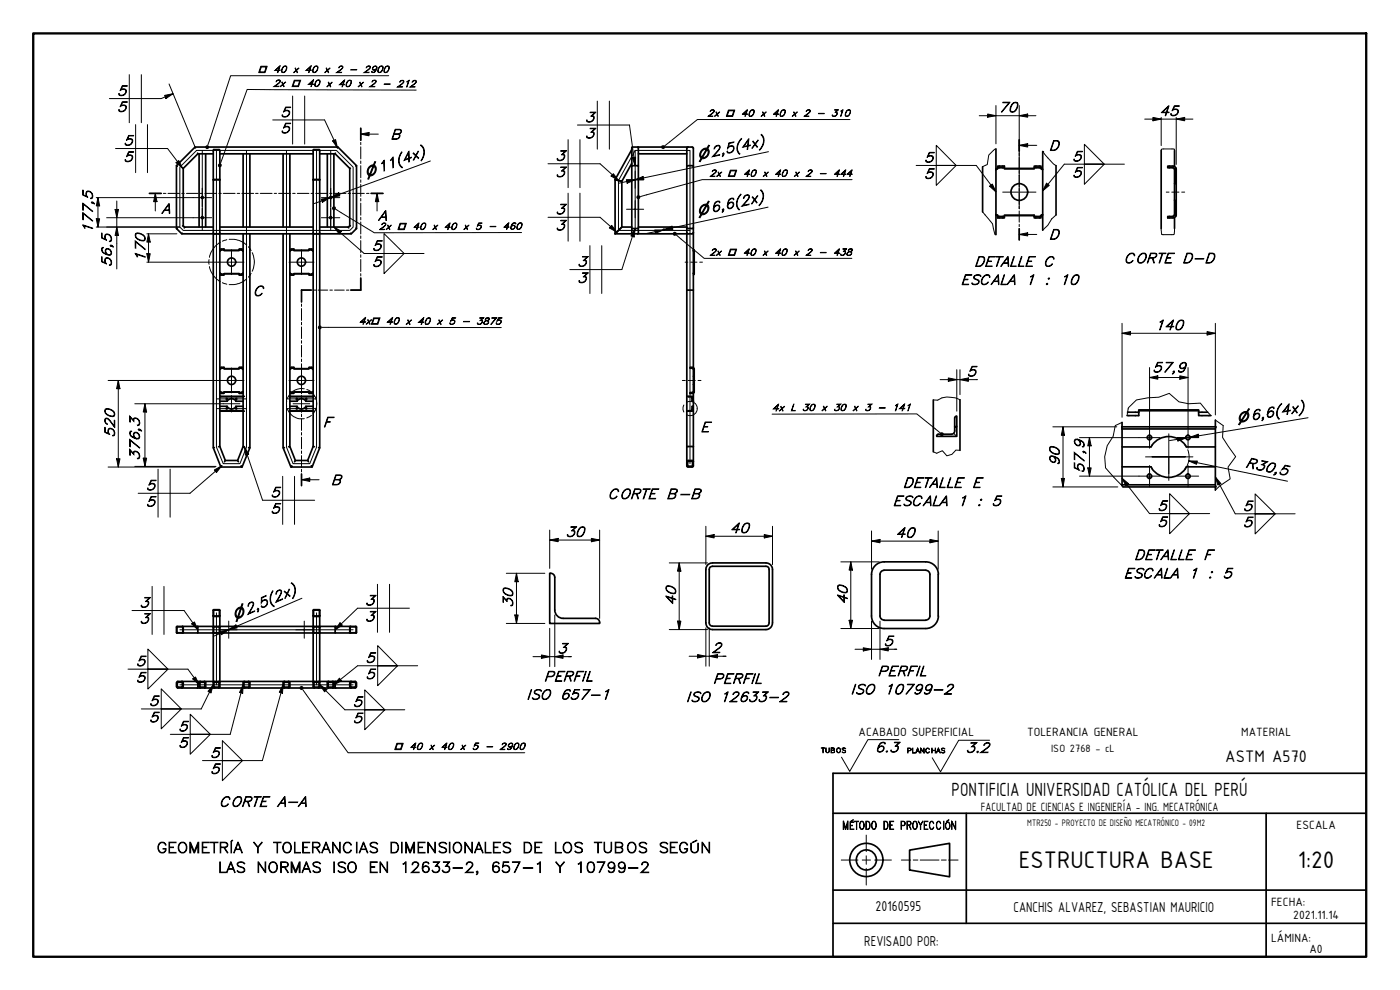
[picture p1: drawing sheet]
<svg xmlns="http://www.w3.org/2000/svg" width="420mm" height="297mm" viewBox="0 0 420 297" stroke-linecap="round" stroke-linejoin="round" font-family="sans-serif">
<defs><g id="words">
<g font-size="7.7">
<text x="305.8" y="260.5">ESTRUCTURA BASE</text>
<text x="389.5" y="260.5">1:20</text>
</g>
<text font-size="6.2" x="285.6" y="238.7">PONTIFICIA UNIVERSIDAD CATÓLICA DEL PERÚ</text>
<text font-size="5.4" x="367.7" y="228.8">ASTM A570</text>
<g font-size="4.6">
<text x="262.8" y="273.3">20160595</text>
<text x="304.2" y="273.6">CANCHIS ALVAREZ, SEBASTIAN MAURICIO</text>
<text x="259.4" y="283.9">REVISADO POR:</text>
</g>
<g font-size="4.3">
<text x="47" y="255.9">GEOMETRÍA</text>
<text x="76" y="255.9">Y</text>
<text x="82" y="255.9">TOLERANCIAS</text>
<text x="116.8" y="255.9">DIMENSIONALES</text>
<text x="156.7" y="255.9">DE</text>
<text x="166.1" y="255.9">LOS</text>
<text x="178.2" y="255.9">TUBOS</text>
<text x="197.5" y="255.9">SEGÚN</text>
<text x="65.4" y="261.8">LAS</text>
<text x="76.9" y="261.8">NORMAS</text>
<text x="99.6" y="261.8">ISO</text>
<text x="110.6" y="261.8">EN</text>
<text x="120.1" y="261.8">12633-2,</text>
<text x="147.3" y="261.8">657-1</text>
<text x="166.7" y="261.8">Y</text>
<text x="172.7" y="261.8">10799-2</text>
</g>
<g font-size="4.2">
<text x="35.1" y="28.7">5</text>
<text x="35.1" y="33.5">5</text>
<text x="84.1" y="35.1">5</text>
<text x="299.6" y="33.6">70</text>
<text x="347.9" y="34.7">45</text>
<text x="84.1" y="39.9">5</text>
<text x="117.1" y="41.8">B</text>
<text x="175.5" y="36.6">3</text>
<text x="175.5" y="41.5">3</text>
<text x="37" y="43.6">5</text>
<text x="314.7" y="45.1">D</text>
<text x="37" y="48.5">5</text>
<text x="166.6" y="48.2">3</text>
<text x="166.6" y="53.1">3</text>
<text x="277.2" y="48.7">5</text>
<text x="277.2" y="53.6">5</text>
<text x="321.7" y="48.4">5</text>
<text x="321.7" y="53.2">5</text>
<text x="48.5" y="64.1">A</text>
<text x="166.6" y="64.2">3</text>
<text x="27.8" y="70.1" transform="rotate(-90 27.8 70.1)">177,5</text>
<text x="113.5" y="66.2">A</text>
<text x="166.6" y="69.1">3</text>
<text x="314.7" y="71.8">D</text>
<text x="111.6" y="75.2">5</text>
<text x="33.5" y="80.2" transform="rotate(-90 33.5 80.2)">56,5</text>
<text x="43.6" y="78.7" transform="rotate(-90 43.6 78.7)">170</text>
<text x="111.6" y="80">5</text>
<text x="173.2" y="79.9">3</text>
<text x="292.3" y="79.9">DETALLE C</text>
<text x="337.2" y="78.9">CORTE D-D</text>
<text x="75.8" y="88.8">C</text>
<text x="173.2" y="84.8">3</text>
<text x="288.2" y="85.4">ESCALA 1 :</text>
<text x="317.9" y="85.4">10</text>
<text x="346.5" y="99">140</text>
<text x="290.1" y="112.9">5</text>
<text x="345.8" y="111.7">57,9</text>
<text x="34.4" y="131.4" transform="rotate(-90 34.4 131.4)">520</text>
<text x="96.8" y="128.1">F</text>
<text x="210.1" y="129.6">E</text>
<text x="41.9" y="138.2" transform="rotate(-90 41.9 138.2)">376,3</text>
<text x="317.9" y="139.9" transform="rotate(-90 317.9 139.9)">90</text>
<text x="325.4" y="142" transform="rotate(-90 325.4 142)">57,9</text>
<text x="373.6" y="140.1" transform="rotate(12 373.6 140.1)">R30,5</text>
<text x="43.7" y="147.1">5</text>
<text x="81.1" y="149.1">5</text>
<text x="99.3" y="145.5">B</text>
<text x="182.3" y="149.7">CORTE B-B</text>
<text x="270.9" y="146.3">DETALLE E</text>
<text x="43.7" y="151.9">5</text>
<text x="81.1" y="154">5</text>
<text x="267.8" y="151.8">ESCALA 1</text>
<text x="293.1" y="151.8">: 5</text>
<text x="347.3" y="153.2">5</text>
<text x="372.9" y="153.3">5</text>
<text x="169.7" y="161">30</text>
<text x="219" y="159.9">40</text>
<text x="268.7" y="161.3">40</text>
<text x="347.3" y="158">5</text>
<text x="372.9" y="158.1">5</text>
<text x="340.3" y="167.9">DETALLE</text>
<text x="361.1" y="167.9">F</text>
<text x="337.2" y="173.5">ESCALA 1 :</text>
<text x="366.8" y="173.5">5</text>
<text x="41.8" y="182.2">3</text>
<text x="109.5" y="181.6">3</text>
<text x="153.9" y="182.4" transform="rotate(-90 153.9 182.4)">30</text>
<text x="202.8" y="181.7" transform="rotate(-90 202.8 181.7)">40</text>
<text x="254.3" y="181.4" transform="rotate(-90 254.3 181.4)">40</text>
<text x="41.8" y="187.1">3</text>
<text x="109.5" y="186.4">3</text>
<text x="167.2" y="196">3</text>
<text x="213.6" y="195.8">2</text>
<text x="265.1" y="193.8">5</text>
<text x="40.7" y="199.8">5</text>
<text x="109.6" y="198.8">5</text>
<text x="109.6" y="203.7">5</text>
<text x="263.3" y="202.8">PERFIL</text>
<text x="40.7" y="204.7">5</text>
<text x="157.9" y="209.9">ISO 657-1</text>
<text x="163.1" y="204.4">PERFIL</text>
<text x="213.9" y="205.1">PERFIL</text>
<text x="255.2" y="208.3">ISO 10799-2</text>
<text x="44.6" y="211.8">5</text>
<text x="105.8" y="212">5</text>
<text x="205.8" y="210.6">ISO 12633-2</text>
<text x="44.6" y="216.6">5</text>
<text x="53.4" y="219.4">5</text>
<text x="105.8" y="216.9">5</text>
<text x="53.4" y="224.3">5</text>
<text x="63" y="227.3">5</text>
<text x="262.5" y="225.7">6.3</text>
<text x="289.8" y="225.8">3.2</text>
<text x="63" y="232.1">5</text>
<text x="65.7" y="242">CORTE A-A</text>
</g>
<g font-size="4.1">
<text x="209.6" y="47.9" transform="rotate(-12 209.6 47.9)">⌀2,5(4x)</text>
<text x="110" y="53.2" transform="rotate(-20 110 53.2)">⌀11(4x)</text>
<text x="209.5" y="64.7" transform="rotate(-12 209.5 64.7)">⌀6,6(2x)</text>
<text x="371.5" y="126.8" transform="rotate(-9 371.5 126.8)">⌀6,6(4x)</text>
<text x="70.5" y="186" transform="rotate(-23 70.5 186)">⌀2,5(2x)</text>
</g>
<g font-size="3.9">
<text x="257.6" y="220.8">ACABADO SUPERFICIAL</text>
<text x="308.2" y="220.8">TOLERANCIA GENERAL</text>
<text x="372.5" y="220.8">MATERIAL</text>
<text x="294.3" y="243.3">FACULTAD DE CIENCIAS E INGENIERÍA - ING. MECATRÓNICA</text>
<text x="389.1" y="248.7">ESCALA</text>
<text x="381.5" y="271.8">FECHA:</text>
<text x="388.1" y="275.8">2021.11.14</text>
<text x="381.5" y="282.6">LÁMINA:</text>
<text x="393" y="285.8">A0</text>
</g>
<text font-size="3.4" x="315.5" y="225.7">ISO 2768 - cL</text>
<text font-size="3.3" x="252.8" y="248.8">MÉTODO DE PROYECCIÓN</text>
<text font-size="3" x="308.3" y="248">MTR250 - PROYECTO DE DISEÑO MECATRÓNICO - 09M2</text>
<g font-size="2.8">
<text x="82.1" y="21.8">40 x 40 x</text>
<text x="100.8" y="21.8">2 -</text>
<text x="109.1" y="21.8">2900</text>
<text x="82" y="26">2x</text>
<text x="92.1" y="26">40 x</text>
<text x="101.5" y="26">40 x 2 -</text>
<text x="119.1" y="26.1">212</text>
<text x="212.3" y="34.9">2x</text>
<text x="222.4" y="34.9">40 x 40 x</text>
<text x="241.1" y="34.9">2 - 310</text>
<text x="212.9" y="52.9">2x</text>
<text x="223" y="52.9">40 x 40 x 2 -</text>
<text x="250" y="52.9">444</text>
<text x="113.7" y="68.9">2x</text>
<text x="123.8" y="68.9">40 x 40 x</text>
<text x="142.6" y="68.9">5 - 460</text>
<text x="212.9" y="76.6">2x</text>
<text x="222.9" y="76.6">40 x</text>
<text x="232.3" y="76.6">40 x</text>
<text x="241.7" y="76.6">2 -</text>
<text x="250" y="76.6">438</text>
<text x="107.8" y="97.3">4x□</text>
<text x="115.9" y="97.3">40 x 40 x</text>
<text x="134.6" y="97.3">5 - 3875</text>
<text x="231.7" y="123.3">4x L 30 x</text>
<text x="250.1" y="123.2">30 x</text>
<text x="259.4" y="123.2">3 -</text>
<text x="267.7" y="123.2">141</text>
<text x="122.9" y="224.9">40 x 40 x</text>
<text x="141.6" y="224.9">5 - 2900</text>
</g>
<g font-size="2.7">
<text x="77.5" y="21.8">□</text>
<text x="87.5" y="26">□</text>
<text x="217.8" y="34.9">□</text>
<text x="218.4" y="52.9">□</text>
<text x="119.3" y="68.9">□</text>
<text x="218.4" y="76.6">□</text>
<text x="118.3" y="224.9">□</text>
</g>
<g font-size="2">
<text x="246.4" y="225.9">TUBOS</text>
<text x="272.2" y="225.9">PLANCHAS</text>
</g>
</g></defs>
<!-- layer: Sombreado (ISO) -->
<g fill="none" stroke="#000" stroke-width=".3">
<path d="M352.5 54.8l.3 .3M352.8 50.6l.2 .2M352.5 63.8l.5 .5M206.7 118.9l-.1 .1M208.1 112.3l.2 .4M208.1 116.3l.2 .5M207.1 139.9l-.3 .2M207.3 123.2l.2 .2M208.1 138.9l-.3 .2M286.2 130l.9 .9M53 188.4l.1 .1M54.9 189.5h.1"/>
<path d="M64.1 183.6l-.1 .2M64.8 182.9l-.1 .2M65.1 187.9l.1 .2M65.8 189.3l.2 .2M94.1 189.3l-.1 .2M94.9 187.9l-.1 .2M95.2 182.9v.2M95.9 183.6v.2M106.4 187.9l.2 .2M106.9 188.2l.1 .1M53.5 206.2l-.1 .2M54.5 204.5l-.1 .2"/>
<path d="M60.1 206.2l-.3 .1M61.7 205.2l-.2 .1M64 205.7l.2 .2M64.5 206.2l.3 .2M73 205.7l.2 .2M73.5 206.2l.3 .2M86.4 206.2l-.2 .2M87 205.7l-.3 .2M95.4 206.2l-.2 .2M95.9 205.7l-.1 .2M98.2 205.2l.3 .1M99.9 206.2l.2 .1"/>
<path d="M106.4 206.2l-.2 .2M107 205.1l-.3 .4"/>
</g>
<!-- layer: Visible (ISO) -->
<g fill="none" stroke="#000" stroke-width=".51">
<path d="M53.1 49.8l-.1-.1v18.9M54.8 50.5h.2v17.2M58.5 44.1h42.9l-.1 .3M58.7 44.4l-.2-.3-5.5 5.6M59.3 46l.1 .2-4.4 4.3M59.4 46.2h4.6M59.8 46.2v21.9M61.7 46.2v21.9M64 54h2M66 46.2h28M73 46.2v21.9M75 46.2v21.9"/>
<path d="M85 46.2v21.9M87 46.2v21.9M94 54h1.9M95.9 46.2h4.7M98.2 46.2v21.9M100.2 46.2v21.9M100.6 46.2l4.4 4.3h.2M100.6 46v.2M101.4 44.1l5.6 5.6-.2 .1M105 50.5v17.2l.2 .1M107 49.7v18.9l-.2-.1M184.6 53.9l2 .5v13.7l-2 2.1z"/>
<path d="M189.6 49.8h2M189.6 44.9l-5 9 2 .5 3-5.4M191.6 44.4v-.3h16.1l.4 .3v25.4M191.6 44.4v25.6l-.2 .2M191.6 44.4l-.2-.3-1.8 .1v25.8l.2 .2M191.6 46.2h14.5M206.1 49.9l.3-.2h1.4l.3 .2M206.5 44.1l-.4 .3v25.5l.3 .3h1.4l.3-.4M294.9 50v13.6M298.9 44.7v25.7M298.9 50.8v.1M299.4 49.8h2v.5h-2z"/>
<path d="M299.4 50.5l-.5 .3M299.4 50.3v.4l-.5 .1M301.4 50.3v.4h9v-.4M301.4 50.5h9M310.4 49.8h2v.5h-2zM312.4 50.5l.5 .3M312.4 50.3v.4l.5 .1M312.8 50.8l.1 .1M312.9 45.5v23.6M316.9 49.7v14.8M348.5 45.1v23.5M352 49.8h-1.5v.5h1.5"/>
<path d="M352 50.3l.5 .5M352 49.8l.6 .2 .4 .8M352.5 50.8v4.3h.5v-4.3M352.5 45.1v4.9M352.5 55.1v5M353 50.5l-.5 .2M353 55.1v5M53.1 68.5l-.1 .1 1.5 1.6M54.7 70l-.2 .2h9.7M54.8 67.8l.6 .3M64 70.2v64.2l.3-.1M64 68.1h-8.6l-.1 .3"/>
<path d="M64.2 70.2l-.2-.1 .1-25.2h1.7l.2 .2v24.9l-.2 .2M64.2 70.2h31.6M66 70.2v48.7M66 68.1h28M66 75.2v.1M66.2 74.7h1v.3h-1zM66.2 75.1l-.2 .1M66.2 75l-.2 .2M67.2 75v.2h4.6v-.2M67.2 75.1h4.6M71.8 74.7h.9v.3h-.9zM72.7 75.1l.3 .1"/>
<path d="M72.7 75l.3 .2M73 75.2v.1M73 70.2v48.7M75 70.2v64.2M85 70.2v64.2M87 70.2v48.7M87 75.2v.1M87.2 74.7h1v.3h-1zM87.2 75.1l-.2 .1M87.2 75l-.2 .2M88.2 75v.2h4.5v-.2M88.2 75.1h4.5"/>
<path d="M92.7 74.7h1v.3h-1zM93.7 75.1l.3 .1M93.7 75l.3 .2M94 75.2v.1M94 70.2v48.7M94.2 70.2l-.2-.2 .1-25.1 1.8 .1v25.1l-.1 .1M95.9 70.2v64.2l-.3-.1M95.9 68.1h8.7v.3M105 67.7l-.4 .4M105.3 70l.1 .2h-9.6M107 68.6l-1.6 1.6M189.6 68.5h2"/>
<path d="M189.6 68.1h-3l-2 2.1h21.5M191.6 68.1h14.5M206.1 68.4l.2 .2h1.6l.2-.2M206.1 70.2v16.8M206.2 70.1l-.1 .1M208.1 75.2h.2M208.1 75.3h.2v6.7M208.1 69.8v17.2M208.1 74.9l.2 .2M208.3 75.1v.1M208.3 75.1l-.2 .1M208.3 75.2v.1"/>
<path d="M298.9 64.3v.1M299.4 64.9h2v.5h-2zM299.4 64.7l-.5-.3 .5 .2v.3M301.4 64.9v-.3h9v.3M301.4 64.7h9M310.4 64.9h2v.5h-2zM312.4 64.7l.5-.3-.5 .2v.3M312.9 64.3l-.1 .1M352 64.9h-1.5v.5h1.5M352.5 64.4l-.5 .5M352.5 64.4v-4.3h.5v4.3M352.5 64.6l.5 .1"/>
<path d="M352.5 65.3v3.3M353 64.4l-.4 .8-.6 .2M66 82h.1M66.2 82.3h1v.2h-1zM66.2 82.2l-.2-.2 .2 .3M67.2 82.3v-.2h4.6v.2M67.2 82.2h4.6M71.8 82.3h.9v.2h-.9zM72.7 82.2l.3-.2-.3 .3M73 82h.1M87 82h.1M87.2 82.3h1v.2h-1z"/>
<path d="M87.2 82.2l-.2-.2 .2 .3M88.2 82.3v-.2h4.5v.2M88.2 82.2h4.5M92.7 82.3h1v.2h-1zM93.7 82.2l.3-.2-.3 .3M94 82h.1M206.1 87v52.8l.4 .3h1.2M206.1 87h2v23.3M208.1 82h.2M208.1 82.1l.2 .1M208.3 82.2l-.2 .3M208.3 82v.2"/>
<path d="M66 117.5h.1M66 118.9v.1M66 118.9l7 .1M66 119v4.2M66 119h7M66 110.8h.1M66.2 117.8h1v.2h-1zM66.2 110.2h1v.3h-1zM66.2 117.7l-.2-.2 .2 .3M66.2 110.6l-.2 .1M66.2 110.5l-.2 .2M67.2 117.8v-.2h4.6v.2"/>
<path d="M67.2 110.5v.2h4.6v-.2M67.2 117.7h4.6M67.2 110.6h4.6M71.8 110.2h.9v.3h-.9zM71.8 117.8h.9v.2h-.9zM72.7 117.7l.3-.2-.3 .3M72.7 110.6l.3 .1M72.7 110.5l.3 .2M73 110.8h.1M73 117.5h.1M73 119v4.2M86.9 118.9l.1 .1"/>
<path d="M86.9 118.9h7.1M87 117.5h.1M87 119v4.2M87 119h7M87 110.8h.1M87.2 117.8h1v.2h-1zM87.2 110.2h1v.3h-1zM87.2 117.7l-.2-.2 .2 .3M87.2 110.5l-.2 .2 .2-.1M88.2 117.8v-.2h4.5v.2M88.2 110.5v.2h4.5v-.2M88.2 117.7h4.5"/>
<path d="M88.2 110.6h4.5M92.7 110.2h1v.3h-1zM92.7 117.8h1v.2h-1zM93.7 117.7l.3-.2-.3 .3M93.7 110.5l.3 .2-.3-.1M94 110.8h.1M94 118.9v.1M94 119v4.2M94 117.5h.1M206.5 119l1.3-.1-.1 .7M206.5 119l1.1 .1 .1 1.3 .1-.8M207.8 117.8h-.7v.2h.7"/>
<path d="M207.8 110.2h-.7v.3h.7M207.9 110.5l.2 .2M207.9 110.3l.4 .4v2.2h-.2v-2.2M208.1 117.5v-2.1h.2v2.1M208.1 118v21.8l-.4 .3M208.1 112.9v2.5M208.3 117.6l-.4 .4M208.3 117.7l-.2-.1-.2 .2M208.3 112.9v2.5M208.3 110.6l-.2 .1M288.1 119.9v15.2M64 134.4l2.3 5.7 .2-.4"/>
<path d="M66 123.4v10.6h-.4M66 134l1.6 4.2-.2 .3M66 120.4h2.1a1.56 1.56 0 0 1 2.7 0h2.2M66 121.9l2.2 .1M66 123.2v.2M66 123.2h7M67.6 138.2h3.7l.3 .3M68.2 122.1a1.56 1.56 0 0 0 2.6 0M72.4 139.7l.2 .4h-6.3M73 121.9l-2.3 .1M73 123.2l-7 .2M73 123.4v10.6"/>
<path d="M73.3 134h-.3l-1.7 4.2M74.6 134.3l.4 .1-2.4 5.7M85.3 134.3l-.3 .1 2.3 5.7M86.6 134h.4l1.6 4.2M86.9 123.4h7.1M87 121.9l2.2 .1M87 123.2l-.1 .2M87 120.4h2.2a1.55 1.55 0 0 1 2.6 0h2.2M87 123.4v10.6M87 123.2h7M87.6 139.7l-.3 .4h6.4M89.2 122.1a1.56 1.56 0 0 0 2.5 0"/>
<path d="M92.3 138.2h-3.7l-.2 .3M94 134l-1.7 4.2 .3 .3M94 121.9l-2.2 .1M94 123.2v.2M94 123.4v10.6M94 134h.4M95.9 134.4l-2.2 5.7-.3-.4M206.1 134h2M206.4 138.5v1.3l1.3 .1M207.6 123l-.1 .2-1.1 .2M207.7 123l.1-.3v.7h-1.4M207.7 122.7v-.8l.1 .8"/>
<path d="M207.7 138.4l-1.3 .1M207.7 138.2h-1.2l-.4 .3M207.7 138.4l.1 .1M207.7 138.2l.4 .3M207.8 138.5l-.1 1.4M280.1 120v15.6M281.6 130.3l-.4 .2-.1 .4h6v-2.9h-.6v1.3a.99 .99 0 0 1-1 1M281.6 130.3h3.9M286.5 128v-2.6l.4-.5h.2v3.1M336.7 128.7v-.6h28.2l-.2 .6M336.7 126.7v1.4M336.7 128.7v16.8"/>
<path d="M336.7 128.7h28M338.4 123.7h3.4M341.8 123.7v-.7h17.9v.7M341.8 123.2h17.9M341.8 123.7v1h-3.5M355.7 133.6l.3 .5h8.7M355.8 133.6a6.1 6.1 0 0 0-10.4 .5h-8.7M359.7 123.7v1h3.7M359.7 123.7h2.8M364.7 126v2.1M364.7 128.7v16.8M336.7 145.5v.2"/>
<path d="M336.7 140.1h8.7a6 6 0 0 0 10.4 .5M336.7 145.5h28M364.7 145.5l.2 .6h-27.9M364.7 140.1h-8.7l-.3 .5M364.7 146.1v1M165.2 172h-.2v15.1h15v-.3M165.3 172a1.24 1.24 0 0 1 1.2 1.2v9.9M212.4 169.5l1.5-.6h16a1.95 1.95 0 0 1 1.9 2v16a1.95 1.95 0 0 1-1.9 2h-16a1.96 1.96 0 0 1-2.1-2v-16zM213.1 170.2l.8-.3h16a.88 .88 0 0 1 .9 1v16a.98 .98 0 0 1-.9 1h-16a.98 .98 0 0 1-1-1v-16zM265.3 171.1h12.5M265.3 171.1a1.24 1.24 0 0 0-1.2 1.3v12.4M277.8 171.1a1.24 1.24 0 0 1 1.3 1.3v12.4"/>
<path d="M281.6 172.3v12.5M281.6 172.4a3.8 3.8 0 0 0-3.8-3.8h-12.5a3.8 3.8 0 0 0-3.7 3.8v12.4M53.1 188.1l1.8 .1-.1 1.6-1.7 .1M53.1 189.9h10.9M53.1 187.9h10.9M53.2 187.9l-.2 .3v1.5l.2 .3M53.2 188.1v1.8M54.8 187.9l.2 .2v1.7l-.2 .2M59.3 187.9v2M63.9 184.7l.3 .3M63.9 189.8l.3 .2M64 183.1v6.6"/>
<path d="M64.1 184.7l.1 .1M64.2 183.1l-.1 1.7M64.2 182.9l-.3 .3M64.2 188.1v1.8M64.2 187.9l-.3 .3M64.2 187.9h1.6M64.2 189.9h1.6M64.2 188.1h1.6M64.2 184.8h1.6M64.2 183.1h1.6M64.2 185h1.6M64.2 182.9h1.6"/>
<path d="M65.8 183.1v1.7M65.8 182.9l.2 .3v6.5l-.2 .3M65.8 188.1v1.8M65.8 187.9l.2 .3M65.8 184.7v.1M66 184.7l-.2 .3M66 189.9h29.9M66 187.9h28M94 189.9v14.7M94 184.7l.2 .3M94.1 184.7l.1 .1M94.2 187.9h1.6"/>
<path d="M94.2 189.9h1.6M94.2 188.1h1.6M94.2 184.8h1.6M94.2 183.1h1.6M94.2 185h1.6M94.2 182.9h1.6M94.2 183.1l-.1 1.7M94.2 182.9l-.2 .3v6.5l.2 .3M94.2 187.9l-.2 .3M94.2 188.1v1.8M95.8 183.1l.1 1.7M95.8 188.1v1.8"/>
<path d="M95.8 182.9l.2 .3M95.8 187.9l.2 .3M95.9 184.7l-.1 .1M95.9 189.9v14.7M95.9 189.9h10.9M95.9 183.1v6.6M95.9 187.9h10.9M96 184.7l-.2 .3M96 189.8l-.2 .2M100.6 187.9v2M105.2 187.9l-.2 .3v1.5l.2 .3M106.8 188.1v1.8"/>
<path d="M106.8 187.9l.2 .2v1.7l-.2 .2M106.8 188.1h-1.7v1.7l1.7 .1M166.5 183a2.51 2.51 0 0 0 2.5 2.5M169 185.5h9.7a1.24 1.24 0 0 1 1.3 1.3M261.6 184.8a3.8 3.8 0 0 0 3.7 3.8h12.5a3.8 3.8 0 0 0 3.8-3.8M264.1 184.8a1.34 1.34 0 0 0 1.2 1.3l12.5-.1a1.24 1.24 0 0 0 1.3-1.2M53 204.8v1.2M53 206.1l.3 .3h53.3l.3-.3M53.2 204.8v1.2M53.3 206.1l1.3 .1M54.6 204.5l.3 .3M54.6 204.7l.1 .1"/>
<path d="M54.6 204.7l-1.3 .1M54.7 206.1l-.1 .1M54.7 204.8v1.2M54.9 206.1l-.3 .3M55 204.8v1.2M59.2 204.5v1.9M59.8 206.1l.3 .3M60 206.1h1.5M60 206l.1-1.3h1.3l.1 1.3M60.1 204.5h-6.7l-.4 .3M60.1 204.5h3.9M60.1 204.5l-.3 .3v1.2"/>
<path d="M61.4 204.5l.3 .3v1.2M61.7 206.1l-.3 .3M64 206.1l.4 .3M64 204.6v-14.7h2l-.1 14.7M64.2 204.8v1.2M64.3 206.1l.1 .1M64.3 204.5h1.3M64.3 206.2h1.3M64.3 204.7h1.3M64.4 204.5l-.4 .3v1.2M64.4 204.7l-.1 .1M65.6 204.5l.4 .3v1.2"/>
<path d="M65.6 204.7l.1 1.3M65.7 206.1l-.1 .1M66 206.1l-.4 .3M66 204.5h28M73 204.8v1.2M73 206.1l.4 .3M73.2 204.8v1.2M73.3 206.1h1.4M73.3 204.8h1.4M73.4 204.5l-.4 .3M74.6 204.5l.3 .3M74.7 204.8v1.2"/>
<path d="M74.9 206.1l-.3 .3M75 204.8v1.2M85 204.8v1.2M85 206.1l.4 .3M85.2 204.8v1.2M85.3 206.1l.1 .1M85.3 204.7l1.4 .1M85.4 204.5l-.4 .3M85.4 204.7l-.1 .1M86.6 204.5l.3 .3 .1 1.2M86.7 206.1l-1.4 .1M86.7 204.8v1.2"/>
<path d="M86.9 206.1l-.3 .3M94 206.1l.3 .3M94.2 206.1l.1 .1M94.3 204.5l-.3 .3v1.2M94.3 204.7l-.1 1.3M94.4 204.5h1.2M94.4 206.2h1.2M94.4 204.7h1.2M95.6 204.7l.1 .1M95.6 204.5l.3 .3v1.2M95.7 206.1l-.1 .1M95.8 204.8v1.2"/>
<path d="M95.9 206.1l-.3 .3M95.9 204.5h10.7l.3 .3M98.2 206.1l.4 .3M98.5 206.1l1.3 .1M98.6 204.5l-.4 .3v1.2M99.8 204.7h-1.3v1.3M99.9 204.5l.3 .3v1.2M99.9 204.7v1.3M99.9 206.1v.1M100.2 206.1l-.3 .3M100.7 204.5v1.9M105 204.8v1.2"/>
<path d="M105 206.1l.4 .3M105.2 204.8v1.2M105.3 206.1l.1 .1M105.3 204.7l1.4 .1M105.4 204.7l-.1 .1M105.4 204.5l-.4 .3M106.7 206.1l-1.4 .1M106.7 204.8v1.2M107 204.8v1.2"/>
<circle cx="60.7" cy="59.3" r=".29"/>
<circle cx="99.2" cy="59.3" r=".29"/>
<circle cx="190.6" cy="53.9" r=".03"/>
<circle cx="305.9" cy="57.6" r="2.51"/>
<circle cx="60.7" cy="65.3" r=".29"/>
<circle cx="69.5" cy="78.6" r="1.24"/>
<circle cx="90.5" cy="78.6" r="1.24"/>
<circle cx="99.2" cy="65.3" r=".29"/>
<circle cx="190.6" cy="62.8" r=".03"/>
<circle cx="199.2" cy="68.9" r=".16"/>
<circle cx="68" cy="119.7" r=".16"/>
<circle cx="69.5" cy="114.1" r="1.24"/>
<circle cx="70.9" cy="119.7" r=".16"/>
<circle cx="89.1" cy="119.7" r=".16"/>
<circle cx="90.5" cy="114.1" r="1.24"/>
<circle cx="91.9" cy="119.7" r=".16"/>
<circle cx="68" cy="122.6" r=".16"/>
<circle cx="70.9" cy="122.6" r=".16"/>
<circle cx="89.1" cy="122.6" r=".16"/>
<circle cx="91.9" cy="122.6" r=".16"/>
<circle cx="345" cy="131.3" r=".67"/>
<circle cx="356.5" cy="131.3" r=".67"/>
<circle cx="345" cy="142.9" r=".67"/>
<circle cx="356.5" cy="142.9" r=".67"/>
<circle cx="68.7" cy="188.9" r=".03"/>
<circle cx="91.3" cy="188.9" r=".03"/>
</g>
<g fill="#000">
<circle cx="66" cy="118.9" r=".25"/>
<circle cx="73" cy="118.9" r=".25"/>
<circle cx="86.9" cy="118.9" r=".25"/>
<circle cx="94" cy="118.9" r=".25"/>
<circle cx="66" cy="123.4" r=".25"/>
<circle cx="73" cy="123.4" r=".25"/>
<circle cx="86.9" cy="123.4" r=".25"/>
<circle cx="94" cy="123.4" r=".25"/>
<circle cx="207.8" cy="120.4" r=".25"/>
</g>
<path d="M298.9 44.7l-.3 .1-1.9 1.7-.4 2.9-1.4 .6M312.9 45.5l.7 .9a10.9 10.9 0 0 0 3.3 3.3M312.9 45.5h.1M348.5 45.1a.48 .48 0 0 1 .2-.4 .48 .48 0 0 1 .5 0h3l.3 .4M294.9 63.6l3 3.6 .7 3.1 .3 .1M316.9 64.5l-1.2 1.1-1.2 2-1.6 1.5M348.5 68.6l.1 1.7 .2 .1 3.6-.1 .1-1.7M288.1 119.9a7.5 7.5 0 0 0-6.5 0l-1.5 .1M288.1 135.1h-1.3l-1.1 1.2-1.5 .5-1.4-1.6-1.7 .8-1-.4M336.7 126.7l-2 1-.6 3.2-1.8 2.8-.8 3.3 .3 3.4 5.2 5.7M338.3 124.7l.3-2.3 2.5-2.4 3.4-.6 3.3-.2 3.1-1.2 2.9 2.6 2.9 .5 3.5-.1 3.2 3.7M364.7 126l2.4 1.7-.2 3.5 3.9 5.8-2.2 3.1 .6 3.6-3.1 2.1-1.4 1.3" fill="none" stroke="#000" stroke-width=".3"/>
<g fill="none" stroke="#000" stroke-width=".3">
<path d="M108.3 38.5v3.6M44.8 58h3.6M46.6 58l.5 2.5h-1zM46.6 58v5.3M49 58h.8M50.4 58h3.5M54.5 58h.8M55.9 58h3.6M60.1 58h.7M61.5 58h3.5M65.7 58h.7M67 58h3.5"/>
<path d="M71.2 58h.7M72.6 58h3.5M76.7 58h.8M78.1 58h3.6M82.3 58h.7M83.6 58h3.6M87.8 58h.8M89.2 58h3.5M93.3 58h.8M94.7 58h3.6M98.9 58h.7M100.3 58h3.5"/>
<path d="M104.5 58h.7M105.8 58h3.5M108.3 40.2l2.4-.5v1.1zM108.3 42.7v.7M108.3 44.1v3.6M108.3 48.3v.8M108.3 49.7v3.6M108.3 54v.7M108.3 55.3v3.6M108.3 59.5v.8M108.3 40.2h5.2M110 58h.7"/>
<path d="M111.4 58h3.5M113.2 58l.5 2.5h-1.1zM113.2 58v5.3M305.9 43.6l2.5-.5v1zM305.9 42v3.3M305.9 45.9v.8M305.9 47.3v3.4M305.9 51.2v.8M305.9 52.6v3.4M305.9 56.6v.7M305.9 58v3.3M305.9 43.6h5.2"/>
<path d="M108.3 60.9v3.7M108.3 65.2v.8M108.3 66.6v3.6M108.3 70.8v.8M108.3 72.2v3.6M108.3 76.4v.8M108.3 77.8v3.7M305.9 70.3l2.5-.5v1zM305.9 62v.7M305.9 63.3v3.4M305.9 67.3v.7M305.9 68.6v3.4"/>
<path d="M305.9 70.3h5.2M90.5 91.2v.7M90.5 92.6v3.5M90.5 96.7v.8M90.5 98.1v3.5M93.4 87h-2.9v3.6M94 87h.8M95.4 87h3M99 87h.8M100.4 87h2.9M103.9 87h.8M108.3 82.1v.7"/>
<path d="M108.3 83.4v3.6h-3M90.5 102.2v.8M90.5 103.6v3.5M90.5 107.7v.8M90.5 109.1v3.5M90.5 113.3v.7M90.5 114.6v3.6M90.5 118.8v.7M90.5 120.1v3.6M90.5 124.3v.7M90.5 125.7v3.4M90.5 129.8v.7"/>
<path d="M90.5 131.2v3.5M90.5 135.3v.8M90.5 136.7v3.5M90.5 143.9l2.5-.5v1zM90.5 140.8v.8M90.5 142.2v3.5M90.5 143.9h5.3"/>
</g>
<path d="M108.3 38.5v3.6M44.8 58h3.6M111.4 58h3.5M305.9 42v3.3M305.9 68.6v3.4M93.4 87h-2.9v3.6M108.3 83.4v3.6h-3M90.5 142.2v3.5" fill="none" stroke="#000" stroke-width=".51"/>
<g fill="#000">
<path d="M108.3 40.2l2.4-.5v1.1z" fill-rule="evenodd"/>
<path d="M305.9 43.6l2.5-.5v1z" fill-rule="evenodd"/>
<path d="M46.6 58l.5 2.5h-1z" fill-rule="evenodd"/>
<path d="M113.2 58l.5 2.5h-1.1z" fill-rule="evenodd"/>
<path d="M305.9 70.3l2.5-.5v1z" fill-rule="evenodd"/>
<path d="M90.5 143.9l2.5-.5v1z" fill-rule="evenodd"/>
</g>
<!-- layer: Contorno de detalle (ISO) -->
<g fill="none" stroke="#000" stroke-width=".3">
<path d="M62.7 77.9v1.4M62.9 80a6.9 6.9 0 0 0 3.2 4.5M66.1 72.7a6.6 6.6 0 0 0-3.2 4.5M68.1 71.9l-1.4 .5M68.8 71.8a6.7 6.7 0 0 1 5.2 1.7M74.5 74l.9 1.2M75.7 75.8a6.5 6.5 0 0 1 0 5.6M66.7 84.8l1.4 .5M74 83.7a6.7 6.7 0 0 1-5.2 1.7M75.4 82l-.9 1.2M91.3 116.6a4.7 4.7 0 0 0-5.1 3M92.1 116.9l1.4 .8"/>
<path d="M94 118.2a4.5 4.5 0 0 1 0 5.9M86 120.3v1.6M86.2 122.7a4.5 4.5 0 0 0 5.1 2.9M93.5 124.6l-1.4 .8M205.2 121.5l-.2 .8 .2 1.3M206.1 120.7a2.14 2.14 0 0 1 3.1 1.9 2.14 2.14 0 0 1-3.1 1.8"/>
</g>
<!-- layer: Borde (ISO) -->
<path d="M10 10h400v277.1h-400z" fill="none" stroke="#000" stroke-width=".7"/>
<g fill="none" stroke="#000" stroke-width=".51">
<path d="M410 232h-160v55.1h130v-43.1M250 244h160M273 255.1l12-2.1v10.1l-12-2.1zM290 244v33M250 277h160M250 267.1h160"/>
<circle cx="260" cy="258" r="5"/>
<circle cx="260" cy="258" r="3"/>
</g>
<path d="M252.5 258h5M258.8 258h2.4M260 250.6v4.9M260 256.8v2.5M262.5 258h5M270.5 258h2.8M274.1 258h1.4M276.2 258h5.6M282.5 258h1.5M284.7 258h2.8M260 260.5v5" fill="none" stroke="#000" stroke-width=".3"/>
<g fill="none" stroke="#000" stroke-width=".3">
<path d="M54 50.2l5-5.1h42l5 5.1v17.9l-1 1h-50l-1-1zM60.7 45.1v24M65 45.1v89.1l2 4.9h5l2-4.9v-89.1M86 45.1v89.1l1.9 4.9h5.1l2-4.9v-89.1M99.3 45.1v24M190.6 45.1l-5 9.1v14.9h21.5M190.6 45.1h16.5v94M190.6 45.1v24M65 119.7h9M86 119.7h9M65 122.6h9M86 122.6h9"/>
<path d="M54 189h52M65 183.9v21.6M95 183.9v21.6M54 205.5h52"/>
</g>
<g fill="none" stroke="#000" stroke-width=".3">
<path d="M38.8 22.4v14.4M40.7 37.4v14.4M42.4 22.4v14.4M44.3 37.4v14.4M49.4 28.6l2.5-.5-2.1 1.5zM50.7 25.2l7.8 18.9M51.9 28.1l-3.5 1.5h-15.6M81.9 36h15.5l3.9 8.4M87.8 28.8v14.4M91.4 28.8v14.4M116.6 22.7h-47.4l-6.8 20.8M124.9 27l-50.7-.2-8 22.2"/>
<path d="M173.3 37.5h15.6l1.7 12.2M179.3 30.3v14.5M182.9 30.3v14.5M255.1 35.9h-45.8l-9.8 7.8M34.7 44.6h15.6l4.5 5.9M52.8 48.8l.9-.6 1.1 2.3zM99.8 42.3l.9-.4 .6 2.5zM164.5 49.1h15.6l5.5 5.1M170.5 41.9v14.4M170.5 58v14.4M174.1 41.9v14.4M174.1 58v14.4"/>
<path d="M184.1 52.1l1.5 2.1-2.2-1.4zM189.7 47.3l1.1-.1-.2 2.5zM255.7 53.9h-44.9l-18.6 5.1M275 49.6h18l5.9 8M281 43.6l6 6h-6zM281 49.6h6l-6 6zM297 55.9l.8-.7 1.1 2.4zM314.1 55l.8 .6-2 1.7zM325.4 43.3l6 6h-6zM325.4 49.3h6l-6 6zM337.4 49.3h-18l-6.5 8M100.2 68.1l2.2 1.3-.6 .8z"/>
<path d="M100.2 68.1l9.1 8h18M100.8 62.8l11.5 7h44.2M115.3 70.1l6 6h-6zM115.3 76.1h6l-6 6zM164.5 65.2h15.6l5 4.4M177 73.7v14.4M180.6 73.7v14.4M183.6 67.6l1.5 2-2.2-1.2zM190.6 68.6l-.3 2.5-.9-.3zM190.6 68.6l-4 12.3h-15.6M203 70.5l8.3 7h44.4M96.6 98.2l53.8 .1"/>
<path d="M66.5 139.7l-9.5 8.3h-15.5M73.3 134l1.3 2.3-.9 .3zM73.3 134l5.5 16.1h15.6M231.7 124.3l43.4-.1 7.1 5.7M47.4 140.8v14.4M51.1 140.8v14.4M64.3 141l2.2-1.3-1.5 2.1zM84.8 142.9v14.4M88.4 142.9v14.4M336.7 143.5l2 1.6-.8 .6zM336.7 143.5l8.3 10.6h18M351 148.1l6 6h-6z"/>
<path d="M351 154.1h6l-6 6zM364.7 143.1l1.7 2-.9 .4zM364.7 143.1l6 11.1h18M376.7 148.2l6 6h-6zM376.7 154.2h6l-6 6zM45.7 175.9v14.5M49.2 175.9v14.5M113.3 175.3v14.4M116.9 175.3v14.4M39.6 183.2h15.6l4.2 5.8M44.4 194.7l6 6.1h-6zM57.5 187.2l.9-.6 1 2.4z"/>
<path d="M102 186.9l.7 .7-2.1 1.4zM113.3 193.7l6 6.1h-6zM113.3 199.8h6l-6 5.9zM122.9 182.5h-15.6l-6.7 6.5M125.3 199.8h-18l-7.1 5.7M38.4 200.8h18l3.4 4.7M44.4 200.8h6l-6 5.9zM48.4 206.7l6 6h-6zM48.4 212.7h6l-6 6zM57.1 214.3l6 6h-6zM57.8 203.7l.9-.6 1.1 2.4zM64 205.5l-.7 2.4-.9-.5z"/>
<path d="M64 205.5l-3.6 7.2h-18M73 205.5l-.2 2.5-.9-.2zM73 205.5l-3.9 14.8h-18M85 205.5l-.2 2.5-1-.3zM85 205.5l-6.3 22.7h-17.9M90.9 206.9l13.6 19h53M95.9 205.5l2.2 1.4-.7 .7zM95.9 205.5l7.6 7.5h18M101.9 203.5l.6 .8-2.3 1.2zM109.5 207l6 6h-6zM109.5 213h6l-6 5.9zM57.1 220.3h6l-6 6z"/>
<path d="M66.7 222.2l6.1 6h-6.1zM66.7 228.2h6.1l-6.1 6zM269.7 221.9h-9.2l-5.5 9.5-2.5-4.2M297 222.1h-9.3l-5.4 9.5-2.5-4.2"/>
</g>
<!-- layer: Marca de centro (ISO) -->
<g fill="none" stroke="#000" stroke-width=".3">
<path d="M58 59.3h5.5M60.7 56.5v5.5M96.5 59.3h5.5M99.3 56.5v5.5M188 54h5.2M190.6 51.4v5.1M300.9 57.6h10M305.9 52.6v10M58 65.3h5.5M60.7 62.5v5.6M65.7 78.7h7.5M69.5 74.9v7.5"/>
<path d="M86.7 78.7h7.5M90.5 74.9v7.5M96.5 65.3h5.5M99.3 62.5v5.6M188 62.8h5.2M190.6 60.2v5.1M65.7 114.2h7.5M69.5 110.4v7.5M69.5 118.7v4.9M86.7 114.2h7.5M90.5 110.4v7.5M90.5 118.7v4.9"/>
<path d="M67 121.1h5M87.9 121.1h5.1M341.8 131.3h6.3M343.8 137.1h7h-5M345 128.1v6.4M345 139.7v6.3M350.8 130.2v11.9M350.8 137.1v7M353.4 131.3h6.3M355.7 137.1h-4.9h7.2M356.6 139.7v6.3M356.6 128.1v6.4"/>
<path d="M341.8 142.9h6.3M353.4 142.9h6.3M66.1 189h5.1M68.6 186.4v5.1M88.8 189h5.1M91.3 186.4v5.1"/>
</g>
<!-- layer: Cota (ISO) -->
<g fill="none" stroke="#000" stroke-width=".3">
<path d="M293.9 34.7h17M296.4 34.2l2.5 .5-2.5 .5zM298.9 31.7v11.5M305.9 34.7l2.5-.5v1zM305.9 31.7v20.9M343.5 35.7h14.5M346 35.2l2.5 .5-2.5 .5zM348.5 35.2v8.5M353 35.7l2.5-.5v1zM353 35.2v14.1M28.9 59.3h29.1M29.4 59.3l.5 2.5h-1z"/>
<path d="M29.4 59.3v8.8M96.5 59.7l2.4-.3-2.1 1.3zM98.9 59.4l-4.6 1.7M99.5 59.2l2.2-1.4 .3 1zM129.2 48.3l-29.7 10.9 2.4-.9M188 54h2.6l-2.4 1zM190.6 54l-4.9 1M190.7 53.9l2.3-1 .2 1zM230.6 45.5l-39.9 8.4 2.4-.5M28.9 65.6h1l-.5 2.5zM28.9 68.1h25M32 65.3h26"/>
<path d="M34.5 62.9h1.1l-.5 2.4zM35.1 68.1l.5 2.6h-1.1zM35.1 60.3v20.4M44.1 76.1h1l-.5 2.6zM44.1 70.2h9M44.1 78.7h21.6M44.6 70.2l.5 2.4h-1zM44.6 70.2v8.5M196.5 69h2.5l-2.3 1zM199 69l-4.8 1M199.4 68.9l2.3-1 .2 1zM230.5 62.2l-31.1 6.7 2.4-.5"/>
<path d="M336.7 100l2.6-.5v1zM336.7 100h28M336.7 97v28.2M362.3 99.5l2.4 .5-2.4 .5zM364.7 97v27.5M32.4 114.2h33.3M35.5 114.2l.5 2.4h-1zM35.5 114.2v25.9M282.1 113.9h11.3M284.6 113.4l2.5 .5-2.5 .5zM287.1 110.9v12.5M288.1 113.9l2.5-.5v1z"/>
<path d="M288.1 110.9v7.5M345 113.3l2.5-.5v1zM345 113.3h11.6M345 110.3v17.8M354.1 112.8l2.5 .5-2.5 .5zM356.6 110.3v17.8M35 137.7h1l-.5 2.4zM40.4 139.9h24.4M40.4 121.1h26.6M43 137.5h1l-.5 2.4zM43.5 121.1l.5 2.5h-1zM43.5 121.1v18.8"/>
<path d="M316 128.1h19.2M319 128.1l.5 2.5h-1zM319 128.1v18M324 131.3h17.8M327 131.3l.5 2.5h-1zM327 131.3v11.6M353.3 131.3l2.6 .1-2.4 .9zM355.9 131.4l-4.9 .8M356.5 134.9l.4 2.1M356.7 138.3l2.6 .1-.2 .9zM356.7 138.3l29.7 6.1M356.9 137.2l-.5 2.3-.9 1.5"/>
<path d="M357.2 131.2l2.4-.9 .1 .9zM392.6 125.3l-35.4 5.9 2.5-.4M32.4 140.1h32.2M165 159.1v11.4M180 159.1v26.4M211.8 157.9v11.5M231.8 157.9v11.5M261.6 159.3v11.5M281.6 159.3v11.5M316 146.1h19.5M318.5 143.6h1l-.5 2.5zM324 142.9h17.8"/>
<path d="M326.5 140.4h1l-.5 2.5zM90.6 179.5l-21.9 9.4 2.3-1M152 172h11.5M155 172l.5 2.5h-1zM155 172v15.1M165 162l2.5-.5v1zM165 162h15M177.5 161.5l2.5 .5-2.5 .5zM200.9 168.9h11.4M203.8 168.9l.5 2.5h-1zM203.8 168.9v20M211.8 160.9l2.5-.5v1z"/>
<path d="M211.8 160.9h20M229.4 160.4l2.4 .5-2.4 .5zM252.3 168.6h11.5M255.3 168.6l.5 2.5h-1zM255.3 168.6v20M261.6 162.4l2.5-.6v1.1zM261.6 162.4h20M279.1 161.8l2.5 .6-2.5 .5zM66.1 189.5l2.5-.5-2.1 1.4zM68.6 189l-4.6 1.9M68.7 188.9l2.1-1.4 .4 .9zM152 187.1h11.5"/>
<path d="M154.5 184.5h1l-.5 2.6zM160 197h11.4M162.5 196.5l2.5 .5-2.5 .5zM165 188.5v11.5M166.5 197l2.5-.5v1zM166.5 184.5v15.5M200.9 188.9h11.4M203.3 186.4h1l-.5 2.5zM206.8 196.9h11.1M209.4 196.4l2.4 .5-2.4 .5zM211.8 188.4v11.5M212.9 196.9l2.4-.5v1z"/>
<path d="M212.9 188.4v11.5M252.3 188.6h11.5M254.8 186.1h1l-.5 2.5zM256.6 194.8h12.5M259.1 194.4l2.5 .4-2.5 .5zM261.6 186.4v11.5M264.1 194.8l2.5-.4v.9zM264.1 186.4v11.5"/>
</g>
<g fill="#000">
<path d="M296.4 34.2l2.5 .5-2.5 .5z" fill-rule="evenodd"/>
<path d="M305.9 34.7l2.5-.5v1z" fill-rule="evenodd"/>
<path d="M346 35.2l2.5 .5-2.5 .5z" fill-rule="evenodd"/>
<path d="M353 35.7l2.5-.5v1z" fill-rule="evenodd"/>
<path d="M99.5 59.2l2.2-1.4 .3 1z" fill-rule="evenodd"/>
<path d="M188 54h2.6l-2.4 1z" fill-rule="evenodd"/>
<path d="M190.7 53.9l2.3-1 .2 1z" fill-rule="evenodd"/>
<path d="M28.9 65.6h1l-.5 2.5z" fill-rule="evenodd"/>
<path d="M29.4 59.3l.5 2.5h-1z" fill-rule="evenodd"/>
<path d="M34.5 62.9h1.1l-.5 2.4z" fill-rule="evenodd"/>
<path d="M35.1 68.1l.5 2.6h-1.1z" fill-rule="evenodd"/>
<path d="M44.1 76.1h1l-.5 2.6z" fill-rule="evenodd"/>
<path d="M44.6 70.2l.5 2.4h-1z" fill-rule="evenodd"/>
<path d="M96.5 59.7l2.4-.3-2.1 1.3z" fill-rule="evenodd"/>
<path d="M196.5 69h2.5l-2.3 1z" fill-rule="evenodd"/>
<path d="M199.4 68.9l2.3-1 .2 1z" fill-rule="evenodd"/>
<path d="M336.7 100l2.6-.5v1z" fill-rule="evenodd"/>
<path d="M35.5 114.2l.5 2.4h-1z" fill-rule="evenodd"/>
<path d="M284.6 113.4l2.5 .5-2.5 .5z" fill-rule="evenodd"/>
<path d="M288.1 113.9l2.5-.5v1z" fill-rule="evenodd"/>
<path d="M345 113.3l2.5-.5v1z" fill-rule="evenodd"/>
<path d="M354.1 112.8l2.5 .5-2.5 .5z" fill-rule="evenodd"/>
<path d="M362.3 99.5l2.4 .5-2.4 .5z" fill-rule="evenodd"/>
<path d="M35 137.7h1l-.5 2.4z" fill-rule="evenodd"/>
<path d="M43 137.5h1l-.5 2.4z" fill-rule="evenodd"/>
<path d="M43.5 121.1l.5 2.5h-1z" fill-rule="evenodd"/>
<path d="M319 128.1l.5 2.5h-1z" fill-rule="evenodd"/>
<path d="M327 131.3l.5 2.5h-1z" fill-rule="evenodd"/>
<path d="M353.3 131.3l2.6 .1-2.4 .9z" fill-rule="evenodd"/>
<path d="M356.7 138.3l2.6 .1-.2 .9z" fill-rule="evenodd"/>
<path d="M357.2 131.2l2.4-.9 .1 .9z" fill-rule="evenodd"/>
<path d="M318.5 143.6h1l-.5 2.5z" fill-rule="evenodd"/>
<path d="M326.5 140.4h1l-.5 2.5z" fill-rule="evenodd"/>
<path d="M155 172l.5 2.5h-1z" fill-rule="evenodd"/>
<path d="M165 162l2.5-.5v1z" fill-rule="evenodd"/>
<path d="M177.5 161.5l2.5 .5-2.5 .5z" fill-rule="evenodd"/>
<path d="M203.8 168.9l.5 2.5h-1z" fill-rule="evenodd"/>
<path d="M211.8 160.9l2.5-.5v1z" fill-rule="evenodd"/>
<path d="M229.4 160.4l2.4 .5-2.4 .5z" fill-rule="evenodd"/>
<path d="M255.3 168.6l.5 2.5h-1z" fill-rule="evenodd"/>
<path d="M261.6 162.4l2.5-.6v1.1z" fill-rule="evenodd"/>
<path d="M279.1 161.8l2.5 .6-2.5 .5z" fill-rule="evenodd"/>
<path d="M66.1 189.5l2.5-.5-2.1 1.4z" fill-rule="evenodd"/>
<path d="M68.7 188.9l2.1-1.4 .4 .9z" fill-rule="evenodd"/>
<path d="M154.5 184.5h1l-.5 2.6z" fill-rule="evenodd"/>
<path d="M162.5 196.5l2.5 .5-2.5 .5z" fill-rule="evenodd"/>
<path d="M166.5 197l2.5-.5v1z" fill-rule="evenodd"/>
<path d="M203.3 186.4h1l-.5 2.5z" fill-rule="evenodd"/>
<path d="M209.4 196.4l2.4 .5-2.4 .5z" fill-rule="evenodd"/>
<path d="M212.9 196.9l2.4-.5v1z" fill-rule="evenodd"/>
<path d="M254.8 186.1h1l-.5 2.5z" fill-rule="evenodd"/>
<path d="M259.1 194.4l2.5 .4-2.5 .5z" fill-rule="evenodd"/>
<path d="M264.1 194.8l2.5-.4v.9z" fill-rule="evenodd"/>
</g>
<g fill="#000">
<path d="M49.4 28.6l2.5-.5-2.1 1.5z" fill-rule="evenodd"/>
<path d="M52.8 48.8l.9-.6 1.1 2.3z" fill-rule="evenodd"/>
<path d="M61.9 43.6l.5-.1 .3 .4 .1 .4-.3 .4-.5 .1-.3-.4-.1-.5z" fill-rule="evenodd"/>
<path d="M65.7 49.1l.5-.1 .3 .3v.5l-.3 .4h-.4l-.4-.3v-.5z" fill-rule="evenodd"/>
<path d="M99.8 42.3l.9-.4 .6 2.5z" fill-rule="evenodd"/>
<path d="M184.1 52.1l1.5 2.1-2.2-1.4z" fill-rule="evenodd"/>
<path d="M189.7 47.3l1.1-.1-.2 2.5z" fill-rule="evenodd"/>
<path d="M297 55.9l.8-.7 1.1 2.4z" fill-rule="evenodd"/>
<path d="M314.1 55l.8 .6-2 1.7z" fill-rule="evenodd"/>
<path d="M99.7 62.2l.4-.3 .5 .1 .2 .3v.5l-.4 .3-.5-.1-.3-.3z" fill-rule="evenodd"/>
<path d="M100.2 68.1l2.2 1.3-.6 .8z" fill-rule="evenodd"/>
<path d="M183.6 67.6l1.5 2-2.2-1.2z" fill-rule="evenodd"/>
<path d="M190.6 68.6l-.3 2.5-.9-.3z" fill-rule="evenodd"/>
<path d="M73.3 134l1.3 2.3-.9 .3z" fill-rule="evenodd"/>
<path d="M64.3 141l2.2-1.3-1.5 2.1z" fill-rule="evenodd"/>
<path d="M336.7 143.5l2 1.6-.8 .6z" fill-rule="evenodd"/>
<path d="M364.7 143.1l1.7 2-.9 .4z" fill-rule="evenodd"/>
<path d="M57.5 187.2l.9-.6 1 2.4z" fill-rule="evenodd"/>
<path d="M102 186.9l.7 .7-2.1 1.4z" fill-rule="evenodd"/>
<path d="M57.8 203.7l.9-.6 1.1 2.4z" fill-rule="evenodd"/>
<path d="M64 205.5l-.7 2.4-.9-.5z" fill-rule="evenodd"/>
<path d="M73 205.5l-.2 2.5-.9-.2z" fill-rule="evenodd"/>
<path d="M85 205.5l-.2 2.5-1-.3z" fill-rule="evenodd"/>
<path d="M95.9 205.5l2.2 1.4-.7 .7z" fill-rule="evenodd"/>
<path d="M101.9 203.5l.6 .8-2.3 1.2z" fill-rule="evenodd"/>
<circle cx="191.6" cy="59.2" r=".63"/>
<circle cx="199" cy="44.2" r=".62"/>
<circle cx="202.5" cy="70.2" r=".63"/>
<circle cx="96" cy="98.2" r=".62"/>
<circle cx="282.6" cy="130.3" r=".63"/>
<circle cx="90.5" cy="206.4" r=".63"/>
</g>
<!-- layer: Eje (ISO) -->
<path d="M350 57.6h.8M351.7 57.6h1M352.9 57.6h.9M354.6 57.6h.9M205.6 78.7h.8M207.3 78.7h.9M208.3 78.7h.9M210 78.7h.8M204.8 114.2h.9M206.5 114.2h1M207.6 114.2h1.1M209.5 114.2h.9" fill="none" stroke="#000" stroke-width=".3"/>
<use href="#words"/>
</svg>
